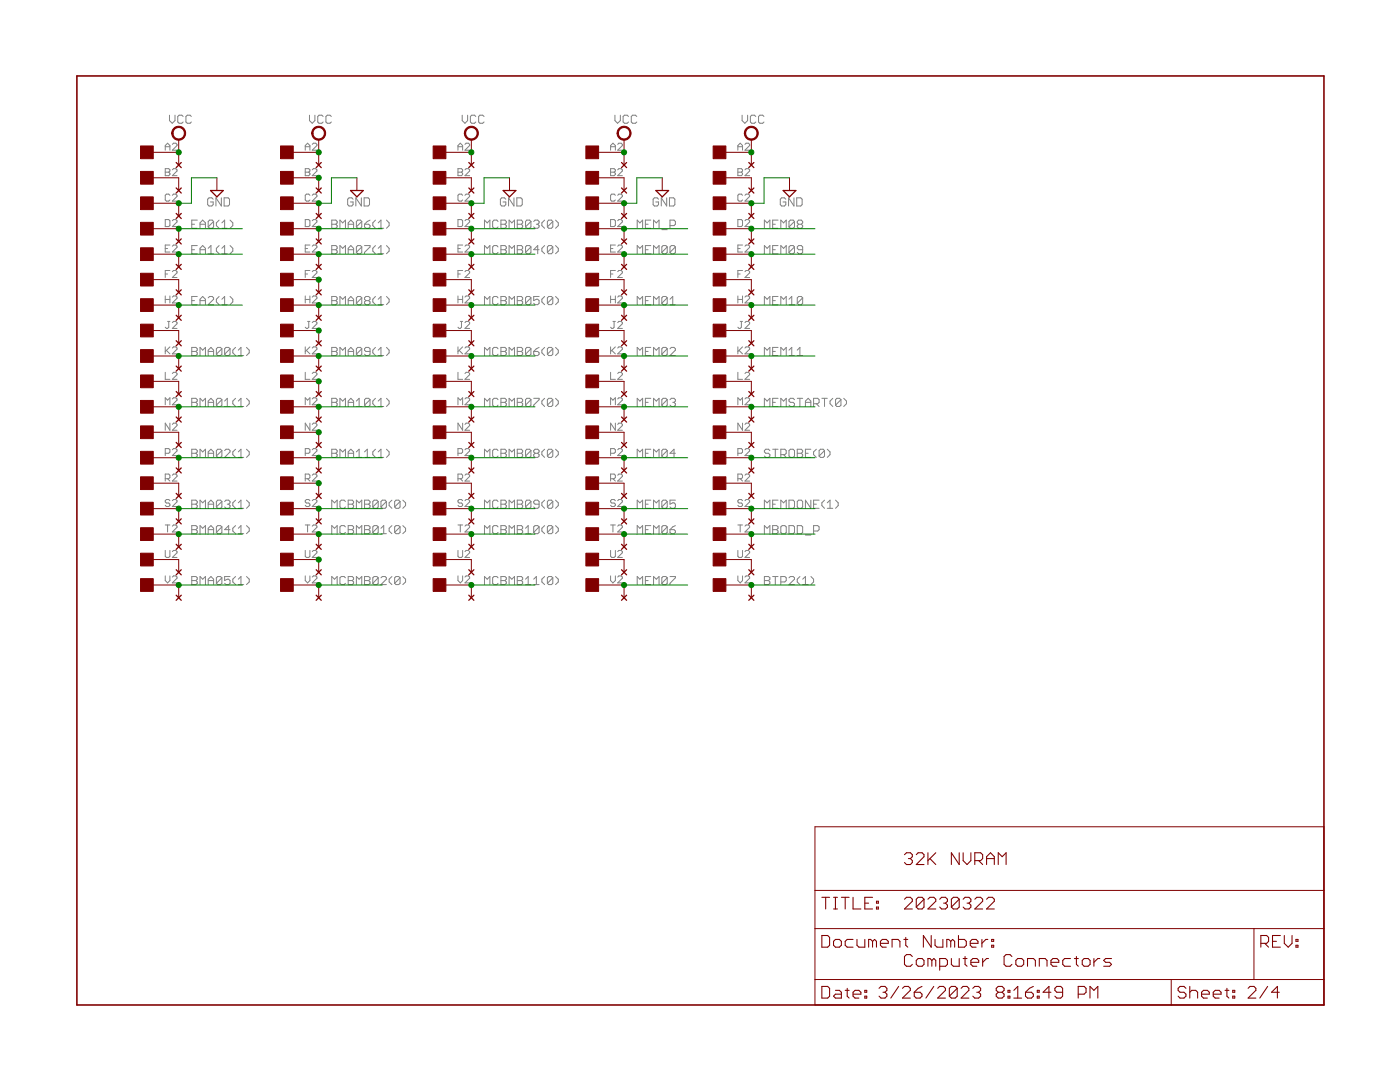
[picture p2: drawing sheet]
<svg xmlns="http://www.w3.org/2000/svg" width="279mm" height="216mm" viewBox="0 0 279 216" stroke-linecap="round" stroke-linejoin="round" font-family="sans-serif">
<g fill="none" stroke="#808080" stroke-width=".2">
<path d="M33 30v-1l.4-.4 .5 .4v1M33 33.7h.7l.2 .2v.2l-.2 .3 .2 .2v.2l-.2 .3h-.7zM33 34.4h.7M33 29.3h.9M33.8 23v1.1l.6 .5 .5-.5v-1.1M33.9 39l-.2-.3h-.5l-.2 .3v.9l.2 .2h.5l.2-.2M34.4 28.8l.2-.2h.5l.2 .2v.2l-.9 1h.9M34.4 33.9l.2-.2h.5l.2 .2v.2l-.9 1h.9M34.4 39l.2-.3h.5l.2 .3v.2l-.9 .9h.9M36.6 23.2l-.3-.2h-.5l-.3 .2v1.1l.3 .3h.5l.3-.3M38.2 23.2l-.3-.2h-.5l-.3 .2v1.1l.3 .3h.5l.3-.3M42.5 39.8l-.2-.3h-.6l-.3 .3v1l.3 .3h.6l.2-.3v-.5h-.5"/>
<path d="M44.2 39.5v1.6l-1.1-1.6v1.6M44.7 39.5h.8l.3 .3v1l-.3 .3h-.8zM60.9 33.7h.7l.2 .2v.2l-.2 .3 .2 .2v.2l-.2 .3h-.7zM60.9 34.4h.7M60.9 29.3h.9M60.9 30v-1l.5-.4 .4 .4v1M61.8 23v1.1l.5 .5 .5-.5v-1.1M61.8 39l-.2-.3h-.4l-.3 .3v.9l.3 .2h.4l.2-.2M62.3 39l.2-.3h.5l.2 .3v.2l-.9 .9h.9M62.3 33.9l.2-.2h.5l.2 .2v.2l-.9 1h.9M62.3 28.8l.2-.2h.5l.2 .2v.2l-.9 1h.9M64.5 23.2l-.3-.2h-.5l-.3 .2v1.1l.3 .3h.5l.3-.3"/>
<path d="M66.1 23.2l-.3-.2h-.5l-.3 .2v1.1l.3 .3h.5l.3-.3M70.5 39.8l-.3-.3h-.5l-.3 .3v1l.3 .3h.5l.3-.3v-.5h-.6M72.1 39.5v1.6l-1.1-1.6v1.6M72.7 39.5h.8l.2 .3v1l-.2 .3h-.8zM91.4 33.7h.7l.2 .2v.2l-.2 .3 .2 .2v.2l-.2 .3h-.7zM91.4 34.4h.7M91.4 29.3h.9M91.4 30v-1l.5-.4 .4 .4v1M92.2 23v1.1l.6 .5 .5-.5v-1.1M92.3 39l-.2-.3h-.5l-.2 .3v.9l.2 .2h.5l.2-.2M92.8 39l.2-.3h.5l.2 .3v.2l-.9 .9h.9M92.8 33.9l.2-.2h.5l.2 .2v.2l-.9 1h.9"/>
<path d="M92.8 28.8l.2-.2h.5l.2 .2v.2l-.9 1h.9M95 23.2l-.3-.2h-.6l-.2 .2v1.1l.2 .3h.6l.3-.3M96.6 23.2l-.3-.2h-.5l-.3 .2v1.1l.3 .3h.5l.3-.3M100.9 39.8l-.2-.3h-.6l-.2 .3v1l.2 .3h.6l.2-.3v-.5h-.5M102.6 39.5v1.6l-1.1-1.6v1.6M103.1 39.5h.8l.3 .3v1l-.3 .3h-.8zM121.9 33.7h.7l.2 .2v.2l-.2 .3 .2 .2v.2l-.2 .3h-.7zM121.9 34.4h.7M121.9 29.3h.9M121.9 30v-1l.4-.4 .5 .4v1M122.7 23v1.1l.6 .5 .5-.5v-1.1M122.8 39l-.2-.3h-.5l-.2 .3v.9l.2 .2h.5l.2-.2"/>
<path d="M123.3 39l.2-.3h.5l.2 .3v.2l-.9 .9h.9M123.3 33.9l.2-.2h.5l.2 .2v.2l-.9 1h.9M123.3 28.8l.2-.2h.5l.2 .2v.2l-.9 1h.9M125.4 23.2l-.2-.2h-.6l-.2 .2v1.1l.2 .3h.6l.2-.3M127.1 23.2l-.3-.2h-.5l-.3 .2v1.1l.3 .3h.5l.3-.3M131.4 39.8l-.3-.3h-.5l-.3 .3v1l.3 .3h.5l.3-.3v-.5h-.5M133.1 39.5v1.6l-1.1-1.6v1.6M133.6 39.5h.8l.3 .3v1l-.3 .3h-.8zM147.3 33.7h.7l.2 .2v.2l-.2 .3 .2 .2v.2l-.2 .3h-.7zM147.3 34.4h.7M147.3 29.3h.9M147.3 30v-1l.4-.4 .5 .4v1"/>
<path d="M148.1 23v1.1l.6 .5 .5-.5v-1.1M148.2 39l-.2-.3h-.5l-.2 .3v.9l.2 .2h.5l.2-.2M148.7 39l.2-.3h.5l.2 .3v.2l-.9 .9h.9M148.7 33.9l.2-.2h.5l.2 .2v.2l-.9 1h.9M148.7 28.8l.2-.2h.5l.2 .2v.2l-.9 1h.9M150.8 23.2l-.2-.2h-.6l-.2 .2v1.1l.2 .3h.6l.2-.3M152.5 23.2l-.3-.2h-.5l-.3 .2v1.1l.3 .3h.5l.3-.3M156.8 39.8l-.3-.3h-.5l-.3 .3v1l.3 .3h.5l.3-.3v-.5h-.5M158.5 39.5v1.6l-1.1-1.6v1.6M159 39.5h.8l.3 .3v1l-.3 .3h-.8zM33 43.8h.7l.2 .2v1l-.2 .2h-.7zM33 59.1v1.4"/>
<path d="M33 59.8h.9M33 54.7h.4M33 49.6h.4M33.9 48.9h-.9v1.4h.9M33.9 54h-.9v1.4M33.9 59.1v1.4M34.4 44l.2-.2h.5l.2 .2v.3l-.9 .9h.9M34.4 49.1l.2-.2h.5l.2 .2v.3l-.9 .9h.9M34.4 54.2l.2-.2h.5l.2 .2v.2l-.9 1h.9M34.4 59.3l.2-.2h.5l.2 .2v.2l-.9 1h.9M38.3 44.7h.5M38.3 60h.5"/>
<path d="M38.3 49.8h.5M39.4 43.9h-1.1v1.7h1.1M39.4 49h-1.1v1.6h1.1M39.4 59.2h-1.1v1.6h1.1M39.9 44.7h1.1M39.9 45.6v-1.1l.5-.6 .6 .6v1.1M39.9 50.6v-1l.5-.6 .6 .6v1M39.9 60h1.1M39.9 49.8h1.1M41.6 59.4l.2-.2h.6l.2 .2v.3l-1 1.1h1M41.6 50.6h1M41.6 49.6l.5-.6v1.6"/>
<path d="M42.6 44.2l-.2-.3h-.6l-.2 .3v1.1M42.6 44.2v1.1l-.2 .3h-.6l-.2-.3M42.6 44.2l-1 1.1M43.7 43.9l-.5 .6v.5l.5 .6M43.7 49l-.5 .6v.5l.5 .5M43.7 59.2l-.5 .5v.5l.5 .6M44.3 45.6h1.1M44.3 44.5l.5-.6v1.7M44.3 49.6l.5-.6v1.6M44.3 59.7l.5-.5v1.6M44.3 50.6h1.1M45.9 43.9l.6 .6v.5l-.6 .6"/>
<path d="M45.9 49l.6 .6v.5l-.6 .5M45.9 59.2l.6 .5v.5l-.6 .6M60.9 59.8h.9M60.9 54.7h.5M60.9 49.6h.5M60.9 43.8h.7l.2 .2v1l-.2 .2h-.7zM60.9 59.1v1.4M61.8 54h-.9v1.4M61.8 48.9h-.9v1.4h.9M61.8 59.1v1.4M62.3 59.3l.2-.2h.5l.2 .2v.2l-.9 1h.9M62.3 54.2l.2-.2h.5l.2 .2v.2l-.9 1h.9"/>
<path d="M62.3 49.1l.2-.2h.5l.2 .2v.3l-.9 .9h.9M62.3 44l.2-.2h.5l.2 .2v.3l-.9 .9h.9M66.2 43.9h.8l.3 .3v.3l-.3 .2 .3 .3v.3l-.3 .3h-.8zM66.2 44.7h.8M66.2 59.2h.8l.3 .2v.3l-.3 .3 .3 .2v.3l-.3 .3h-.8zM66.2 60h.8M66.2 49h.8l.3 .3v.3l-.3 .2 .3 .3v.3l-.3 .2h-.8zM66.2 49.8h.8M67.8 45.6v-1.7l.6 .6 .5-.6v1.7M67.8 50.6v-1.6l.6 .6 .5-.6v1.6M69.5 50.6v-1l.5-.6 .6 .6v1M69.5 44.7h1.1"/>
<path d="M69.5 60h1.1M69.5 45.6v-1.1l.5-.6 .6 .6v1.1M69.5 49.8h1.1M72.2 44.2l-.3-.3h-.5l-.3 .3v1.1M72.2 44.2v1.1l-.3 .3h-.5l-.3-.3M72.2 59.4l-.3-.2h-.5l-.3 .2v1.1M72.2 59.4v1.1l-.3 .3h-.5l-.3-.3M72.2 49.3l-.3-.3h-.5l-.3 .3v1.1M72.2 49.3v1.1l-.3 .2h-.5l-.3-.2M72.2 44.2l-1.1 1.1M72.2 59.4l-1.1 1.1M72.2 49.3l-1.1 1.1"/>
<path d="M72.7 44.7h.9l.3 .3v.3l-.3 .3h-.6l-.3-.3zM72.7 49h1.2v.3l-1.2 1.1v.2M73 60l-.3-.3v-.3l.3-.2h.6l.3 .2v.3l-.3 .3M73 60l-.3 .2v.3l.3 .3h.6l.3-.3v-.3l-.3-.2M73 60h.6M73.9 43.9l-.6 .3-.6 .5M74.9 49l-.5 .6v.5l.5 .5M74.9 43.9l-.5 .6v.5l.5 .6M74.9 59.2l-.5 .5v.5l.5 .6M75.5 45.6h1.1M75.5 44.5l.5-.6v1.7M75.5 49.6l.5-.6v1.6"/>
<path d="M75.5 59.7l.5-.5v1.6M75.5 50.6h1.1M77.1 43.9l.6 .6v.5l-.6 .6M77.1 49l.6 .6v.5l-.6 .5M77.1 59.2l.6 .5v.5l-.6 .6M91.4 59.8h.9M91.4 54.7h.5M91.4 49.6h.5M91.4 43.8h.7l.2 .2v1l-.2 .2h-.7zM91.4 59.1v1.4M92.3 54h-.9v1.4M92.3 48.9h-.9v1.4h.9"/>
<path d="M92.3 59.1v1.4M92.8 59.3l.2-.2h.5l.2 .2v.2l-.9 1h.9M92.8 54.2l.2-.2h.5l.2 .2v.2l-.9 1h.9M92.8 49.1l.2-.2h.5l.2 .2v.3l-.9 .9h.9M92.8 44l.2-.2h.5l.2 .2v.3l-.9 .9h.9M96.7 45.6v-1.7l.5 .6 .6-.6v1.7M96.7 50.6v-1.6l.5 .6 .6-.6v1.6M99.4 44.2l-.3-.3h-.5l-.3 .3v1.1l.3 .3h.5l.3-.3M99.4 59.4l-.3-.2h-.5l-.3 .2v1.1l.3 .3h.5l.3-.3M99.4 49.3l-.3-.3h-.5l-.3 .3v1.1l.3 .2h.5l.3-.2M100 59.2h.8l.2 .2v.3l-.2 .3 .2 .2v.3l-.2 .3h-.8zM100 43.9h.8l.2 .3v.3l-.2 .2 .2 .3v.3l-.2 .3h-.8z"/>
<path d="M100 44.7h.8M100 60h.8M100 49h.8l.2 .3v.3l-.2 .2 .2 .3v.3l-.2 .2h-.8zM100 49.8h.8M101.6 45.6v-1.7l.6 .6 .5-.6v1.7M101.6 50.6v-1.6l.6 .6 .5-.6v1.6M103.2 43.9h.9l.2 .3v.3l-.2 .2 .2 .3v.3l-.2 .3h-.9zM103.2 44.7h.9M103.2 59.2h.9l.2 .2v.3l-.2 .3 .2 .2v.3l-.2 .3h-.9zM103.2 60h.9M103.2 49h.9l.2 .3v.3l-.2 .2 .2 .3v.3l-.2 .2h-.9zM103.2 49.8h.9"/>
<path d="M106 44.2l-.3-.3h-.6l-.2 .3v1.1M106 44.2v1.1l-.3 .3h-.6l-.2-.3M106 59.4l-.3-.2h-.6l-.2 .2v1.1M106 59.4v1.1l-.3 .3h-.6l-.2-.3M106 49.3l-.3-.3h-.6l-.2 .3v1.1M106 49.3v1.1l-.3 .2h-.6l-.2-.2M106 44.2l-1.1 1.1M106 59.4l-1.1 1.1M106 49.3l-1.1 1.1M106.5 44.2l.3-.3h.5l.3 .3v.3l-.3 .2M107 44.7h.3M107.3 44.7l.3 .3v.3l-.3 .3h-.5l-.3-.3"/>
<path d="M107.6 59.2h-1.1v.8l.5-.3h.3l.3 .3v.5l-.3 .3h-.5l-.3-.3M107.6 49.8h-1.1l.8-.8v1.6M108.7 43.9l-.6 .6v.5l.6 .6M108.7 49l-.6 .6v.5l.6 .5M108.7 59.2l-.6 .5v.5l.6 .6M110.3 44.2l-.3-.3h-.5l-.3 .3v1.1M110.3 44.2v1.1l-.3 .3h-.5l-.3-.3M110.3 59.4l-.3-.2h-.5l-.3 .2v1.1M110.3 59.4v1.1l-.3 .3h-.5l-.3-.3M110.3 49.3l-.3-.3h-.5l-.3 .3v1.1M110.3 49.3v1.1l-.3 .2h-.5l-.3-.2M110.3 44.2l-1.1 1.1"/>
<path d="M110.3 59.4l-1.1 1.1M110.3 49.3l-1.1 1.1M110.9 43.9l.5 .6v.5l-.5 .6M110.9 49l.5 .6v.5l-.5 .5M110.9 59.2l.5 .5v.5l-.5 .6M121.9 59.8h.9M121.9 54.7h.4M121.9 49.6h.4M121.9 43.8h.7l.2 .2v1l-.2 .2h-.7zM121.9 59.1v1.4M122.8 54h-.9v1.4M122.8 48.9h-.9v1.4h.9"/>
<path d="M122.8 59.1v1.4M123.3 59.3l.2-.2h.5l.2 .2v.2l-.9 1h.9M123.3 54.2l.2-.2h.5l.2 .2v.2l-.9 1h.9M123.3 49.1l.2-.2h.5l.2 .2v.3l-.9 .9h.9M123.3 44l.2-.2h.5l.2 .2v.3l-.9 .9h.9M127.2 45.6v-1.7l.5 .6 .5-.6v1.7M127.2 50.6v-1.6l.5 .6 .5-.6v1.6M128.8 44.7h.5M128.8 60h.5M128.8 49.8h.5M129.9 43.9h-1.1v1.7h1.1M129.9 59.2h-1.1v1.6h1.1"/>
<path d="M129.9 49h-1.1v1.6h1.1M130.4 45.6v-1.7l.6 .6 .5-.6v1.7M130.4 50.6v-1.6l.6 .6 .5-.6v1.6M132.1 45.8h1.1M133.2 59.4l-.3-.2h-.6l-.2 .2v1.1M133.2 59.4v1.1l-.3 .3h-.6l-.2-.3M133.2 49.3l-.3-.3h-.6l-.2 .3v1.1M133.2 49.3v1.1l-.3 .2h-.6l-.2-.2M133.2 49.3l-1.1 1.1M133.2 59.4l-1.1 1.1M133.7 45h.8l.3-.3v-.5l-.3-.3h-.8v1.7M133.7 59.7l.6-.5v1.6"/>
<path d="M134.8 49.3l-.3-.3h-.5l-.3 .3v1.1M134.8 49.3v1.1l-.3 .2h-.5l-.3-.2M134.8 49.3l-1.1 1.1M147.3 59.8h.9M147.3 54.7h.4M147.3 49.6h.4M147.3 43.8h.7l.2 .2v1l-.2 .2h-.7zM147.3 59.1v1.4M148.2 54h-.9v1.4M148.2 48.9h-.9v1.4h.9M148.2 59.1v1.4M148.7 59.3l.2-.2h.5l.2 .2v.2l-.9 1h.9"/>
<path d="M148.7 54.2l.2-.2h.5l.2 .2v.2l-.9 1h.9M148.7 49.1l.2-.2h.5l.2 .2v.3l-.9 .9h.9M148.7 44l.2-.2h.5l.2 .2v.3l-.9 .9h.9M152.5 45.6v-1.7l.6 .6 .5-.6v1.7M152.5 50.6v-1.6l.6 .6 .5-.6v1.6M154.2 44.7h.5M154.2 60h.5M154.2 49.8h.5M155.3 43.9h-1.1v1.7h1.1M155.3 59.2h-1.1v1.6h1.1M155.3 49h-1.1v1.6h1.1M155.8 45.6v-1.7l.6 .6 .5-.6v1.7"/>
<path d="M155.8 50.6v-1.6l.6 .6 .5-.6v1.6M157.5 59.7l.5-.5v1.6M158.6 44.2l-.3-.3h-.6l-.2 .3v1.1M158.6 44.2v1.1l-.3 .3h-.6l-.2-.3M158.6 49.3l-.3-.3h-.6l-.2 .3v1.1M158.6 49.3v1.1l-.3 .2h-.6l-.2-.2M158.6 44.2l-1.1 1.1M158.6 49.3l-1.1 1.1M159.4 44.7l-.3-.2v-.3l.3-.3h.5l.3 .3v.3l-.3 .2M159.4 44.7l-.3 .3v.3l.3 .3h.5l.3-.3v-.3l-.3-.3M159.4 44.7h.5M160.2 59.4l-.3-.2h-.5l-.3 .2v1.1"/>
<path d="M160.2 59.4v1.1l-.3 .3h-.5l-.3-.3M160.2 49.8h-.8l-.3-.2v-.3l.3-.3h.5l.3 .3v1.1l-.3 .2h-.5l-.3-.2M160.2 59.4l-1.1 1.1M33 69.2v1.4M33 74.3v1.4h.9M33.2 69.9l.7 .7M33.4 64.1h.5M33.7 64.1v1.2l-.3 .2h-.2l-.2-.2M33.9 69.2l-.9 .9M34.4 74.5l.2-.2h.5l.2 .2v.3l-.9 .9h.9M34.4 64.4l.2-.3h.5l.2 .3v.2l-.9 .9h.9M34.4 69.4l.2-.2h.5l.2 .2v.3l-.9 .9h.9"/>
<path d="M34.4 79.6l.2-.2h.5l.2 .2v.2l-.9 1h.9M38.3 69.3h.8l.3 .3v.3l-.3 .2 .3 .3v.3l-.3 .3h-.8zM38.3 79.5h.8l.3 .3v.2l-.3 .3 .3 .3v.2l-.3 .3h-.8zM38.3 70.1h.8M39.9 60.8v-1.1l.5-.5 .6 .5v1.1M39.9 71v-1.7l.5 .6 .6-.6v1.7M41.6 71v-1.1l.5-.6 .5 .6v1.1M41.6 70.1h1M44.3 69.6l-.3-.3h-.5l-.3 .3v1.1M44.3 79.8l-.3-.3h-.5l-.3 .3v1M44.3 60.8h1.1M44.3 69.6v1.1l-.3 .3h-.5l-.3-.3"/>
<path d="M44.3 79.8v1l-.3 .3h-.5l-.3-.3M44.3 79.8l-1.1 1M44.3 69.6l-1.1 1.1M45.9 69.6l-.3-.3h-.5l-.3 .3v1.1M45.9 69.6v1.1l-.3 .3h-.5l-.3-.3M45.9 69.6l-1.1 1.1M47 79.5l-.5 .5v.6l.5 .5M47 69.3l-.5 .6v.5l.5 .6M47.6 69.9l.5-.6v1.7M47.6 71h1M49.2 79.5l.5 .5v.6l-.5 .5M49.2 69.3l.5 .6v.5l-.5 .6"/>
<path d="M60.9 74.3v1.4h.9M60.9 69.2v1.4M61.2 69.9l.6 .7M61.4 64.1h.4M61.6 64.1v1.2l-.2 .2h-.2l-.3-.2M61.8 69.2l-.9 .9M62.3 74.5l.2-.2h.5l.2 .2v.3l-.9 .9h.9M62.3 79.6l.2-.2h.5l.2 .2v.2l-.9 1h.9M62.3 69.4l.2-.2h.5l.2 .2v.3l-.9 .9h.9M62.3 64.4l.2-.3h.5l.2 .3v.2l-.9 .9h.9M66.2 69.3h.8l.3 .3v.3l-.3 .2 .3 .3v.3l-.3 .3h-.8zM66.2 79.5h.8l.3 .3v.2l-.3 .3 .3 .3v.2l-.3 .3h-.8z"/>
<path d="M66.2 70.1h.8M67.8 71v-1.7l.6 .6 .5-.6v1.7M67.8 60.8v-1.6l.6 .5 .5-.5v1.6M69.5 71v-1.1l.5-.6 .6 .6v1.1M69.5 60.8v-1.1l.5-.5 .6 .5v1.1M69.5 70.1h1.1M72.2 69.6l-.3-.3h-.5l-.3 .3v1.1M72.2 69.6v1.1l-.3 .3h-.5l-.3-.3M72.2 69.6l-1.1 1.1M73.9 70.1h-.9l-.3-.2v-.3l.3-.3h.6l.3 .3v1.1l-.3 .3h-.6l-.3-.3M73.9 79.8l-.3-.3h-.6l-.3 .3v1M73.9 79.8v1l-.3 .3h-.6l-.3-.3"/>
<path d="M73.9 79.8l-1.2 1M74.9 69.3l-.5 .6v.5l.5 .6M74.9 79.5l-.5 .5v.6l.5 .5M75.5 60.8h1.1M75.5 69.9l.5-.6v1.7M75.5 71h1.1M77.1 69.3l.6 .6v.5l-.6 .6M77.1 79.5l.6 .5v.6l-.6 .5M91.4 74.3v1.4h.9M91.4 69.2v1.4M91.6 69.9l.7 .7M91.9 64.1h.4"/>
<path d="M92.1 64.1v1.2l-.2 .2h-.3l-.2-.2M92.3 69.2l-.9 .9M92.8 74.5l.2-.2h.5l.2 .2v.3l-.9 .9h.9M92.8 79.6l.2-.2h.5l.2 .2v.2l-.9 1h.9M92.8 69.4l.2-.2h.5l.2 .2v.3l-.9 .9h.9M92.8 64.4l.2-.3h.5l.2 .3v.2l-.9 .9h.9M96.7 60.8v-1.6l.5 .5 .6-.5v1.6M96.7 71v-1.7l.5 .6 .6-.6v1.7M99.4 79.8l-.3-.3h-.5l-.3 .3v1l.3 .3h.5l.3-.3M99.4 69.6l-.3-.3h-.5l-.3 .3v1.1l.3 .3h.5l.3-.3M100 69.3h.8l.2 .3v.3l-.2 .2 .2 .3v.3l-.2 .3h-.8zM100 79.5h.8l.2 .3v.2l-.2 .3 .2 .3v.2l-.2 .3h-.8z"/>
<path d="M100 70.1h.8M101.6 60.8v-1.6l.6 .5 .5-.5v1.6M101.6 71v-1.7l.6 .6 .5-.6v1.7M103.2 79.5h.9l.2 .3v.2l-.2 .3 .2 .3v.2l-.2 .3h-.9zM103.2 69.3h.9l.2 .3v.3l-.2 .2 .2 .3v.3l-.2 .3h-.9zM103.2 70.1h.9M106 79.8l-.3-.3h-.6l-.2 .3v1M106 79.8v1l-.3 .3h-.6l-.2-.3M106 69.6l-.3-.3h-.6l-.2 .3v1.1M106 69.6v1.1l-.3 .3h-.6l-.2-.3M106 79.8l-1.1 1M106 69.6l-1.1 1.1"/>
<path d="M106.5 79.5h1.1v.3l-1.1 1v.3M106.5 70.1h.8l.3 .3v.3l-.3 .3h-.5l-.3-.3zM107.6 69.3l-.6 .3-.5 .5M108.7 79.5l-.6 .5v.6l.6 .5M108.7 69.3l-.6 .6v.5l.6 .6M110.3 79.8l-.3-.3h-.5l-.3 .3v1M110.3 79.8v1l-.3 .3h-.5l-.3-.3M110.3 69.6l-.3-.3h-.5l-.3 .3v1.1M110.3 69.6v1.1l-.3 .3h-.5l-.3-.3M110.3 79.8l-1.1 1M110.3 69.6l-1.1 1.1M110.9 69.3l.5 .6v.5l-.5 .6"/>
<path d="M110.9 79.5l.5 .5v.6l-.5 .5M121.9 74.3v1.4h.9M121.9 69.2v1.4M122.1 69.9l.7 .7M122.3 64.1h.5M122.6 64.1v1.2l-.3 .2h-.2l-.2-.2M122.8 69.2l-.9 .9M123.3 74.5l.2-.2h.5l.2 .2v.3l-.9 .9h.9M123.3 79.6l.2-.2h.5l.2 .2v.2l-.9 1h.9M123.3 69.4l.2-.2h.5l.2 .2v.3l-.9 .9h.9M123.3 64.4l.2-.3h.5l.2 .3v.2l-.9 .9h.9M127.2 71v-1.7l.5 .6 .5-.6v1.7"/>
<path d="M127.2 60.8v-1.6l.5 .5 .5-.5v1.6M128.8 70.1h.5M129.9 79.5h-1.1v1.6h1.1M129.9 69.3h-1.1v1.7h1.1M130.4 60.8v-1.6l.6 .5 .5-.5v1.6M130.4 71v-1.7l.6 .6 .5-.6v1.7M133.2 79.8l-.3-.3h-.6l-.2 .3v1M133.2 79.8v1l-.3 .3h-.6l-.2-.3M133.2 69.6l-.3-.3h-.6l-.2 .3v1.1M133.2 69.6v1.1l-.3 .3h-.6l-.2-.3M133.2 69.6l-1.1 1.1M133.2 79.8l-1.1 1"/>
<path d="M133.7 69.6l.3-.3h.5l.3 .3v.3l-1.1 1.1h1.1M133.7 60.8h1.1M133.7 79.8l.3-.3h.5l.3 .3v.2l-.3 .3M147.3 74.3v1.4h.9M147.3 69.2v1.4M147.5 69.9l.7 .7M147.7 64.1h.5M148 64.1v1.2l-.3 .2h-.2l-.2-.2M148.2 69.2l-.9 .9M148.7 74.5l.2-.2h.5l.2 .2v.3l-.9 .9h.9M148.7 79.6l.2-.2h.5l.2 .2v.2l-.9 1h.9M148.7 69.4l.2-.2h.5l.2 .2v.3l-.9 .9h.9"/>
<path d="M148.7 64.4l.2-.3h.5l.2 .3v.2l-.9 .9h.9M152.5 60.8v-1.6l.6 .5 .5-.5v1.6M152.5 71v-1.7l.6 .6 .5-.6v1.7M154.2 70.1h.5M155.3 79.5h-1.1v1.6h1.1M155.3 69.3h-1.1v1.7h1.1M155.8 60.8v-1.6l.6 .5 .5-.5v1.6M155.8 71v-1.7l.6 .6 .5-.6v1.7M157.5 60.8h1.1M157.5 71h1.1M157.5 69.9l.5-.6v1.7M158.6 79.8l-.3-.3h-.6l-.2 .3v.2l.2 .3h.6l.3 .3v.2l-.3 .3h-.6l-.2-.3"/>
<path d="M159.1 79.5h1.1M159.1 71h1.1M159.1 69.9l.5-.6v1.7M159.6 79.5v1.6M164 79.5h1.1M164.5 79.5v1.6M166.2 79.5l-.5 .5v.6l.5 .5M167.8 79.8l-.2-.3h-.6l-.2 .3v1M167.8 79.8v1l-.2 .3h-.6l-.2-.3M167.8 79.8l-1 1M168.4 79.5l.5 .5v.6l-.5 .5M33 80.8v-1.4l.4 .4 .5-.4v1.4"/>
<path d="M33 90.4h.7l.2-.2v-.5l-.2-.2h-.7v1.4M33 95.5h.7l.2-.2v-.5l-.2-.2h-.7v1.4M33.4 95.5l.5 .5M33.9 84.4v1.5l-.9-1.5v1.5M33.9 99.9l-.2-.2h-.5l-.2 .2v.2l.2 .3h.5l.2 .2v.2l-.2 .3h-.5l-.2-.3M34.4 84.7l.2-.3h.5l.2 .3v.2l-.9 1h.9M34.4 89.7l.2-.2h.5l.2 .2v.3l-.9 .9h.9M34.4 94.8l.2-.2h.5l.2 .2v.3l-.9 .9h.9M34.4 99.9l.2-.2h.5l.2 .2v.2l-.9 1h.9M38.3 90.4h.8M38.3 89.6h.8l.3 .3v.3l-.3 .2 .3 .3v.3l-.3 .3h-.8zM38.3 99.8h.8l.3 .3v.2l-.3 .3 .3 .3v.3l-.3 .2h-.8z"/>
<path d="M38.3 80.3h.8M39.9 81.1v-1.6l.5 .5 .6-.5v1.6M39.9 91.3v-1.7l.5 .6 .6-.6v1.7M41.6 90.4h1M41.6 81.1v-1.1l.5-.5 .5 .5v1.1M41.6 91.3v-1.1l.5-.6 .5 .6v1.1M41.6 80.3h1M44.3 89.9l-.3-.3h-.5l-.3 .3v1.1M44.3 89.9v1.1l-.3 .3h-.5l-.3-.3M44.3 89.9l-1.1 1.1M44.8 89.9l.3-.3h.5l.3 .3v.3l-1.1 1.1h1.1M44.8 81.1h1.1"/>
<path d="M44.8 80l.6-.5v1.6M47 89.6l-.5 .6v.5l.5 .6M47 99.8l-.5 .5v.6l.5 .5M47.6 91.3h1M47.6 90.2l.5-.6v1.7M47.6 80l.5-.5v1.6M47.6 81.1h1M49.2 89.6l.5 .6v.5l-.5 .6M49.2 99.8l.5 .5v.6l-.5 .5M60.9 90.4h.7l.2-.2v-.5l-.2-.2h-.7v1.4M60.9 95.5h.7l.2-.2v-.5l-.2-.2h-.7v1.4M60.9 80.8v-1.4l.5 .4 .4-.4v1.4"/>
<path d="M61.4 95.5l.4 .5M61.8 99.9l-.2-.2h-.4l-.3 .2v.2l.3 .3h.4l.2 .2v.2l-.2 .3h-.4l-.3-.3M61.8 84.4v1.5l-.9-1.5v1.5M62.3 84.7l.2-.3h.5l.2 .3v.2l-.9 1h.9M62.3 89.7l.2-.2h.5l.2 .2v.3l-.9 .9h.9M62.3 94.8l.2-.2h.5l.2 .2v.3l-.9 .9h.9M62.3 99.9l.2-.2h.5l.2 .2v.2l-.9 1h.9M66.2 90.4h.8M66.2 89.6h.8l.3 .3v.3l-.3 .2 .3 .3v.3l-.3 .3h-.8zM66.2 80.3h.8M67.8 81.1v-1.6l.6 .5 .5-.5v1.6M67.8 91.3v-1.7l.6 .6 .5-.6v1.7"/>
<path d="M69.5 90.4h1.1M69.5 99.8h.8l.3 .3v.2l-.3 .3 .3 .3v.3l-.3 .2h-.8zM69.5 81.1v-1.1l.5-.5 .6 .5v1.1M69.5 91.3v-1.1l.5-.6 .6 .6v1.1M69.5 80.3h1.1M71.1 91.3h1.1M71.1 81.1h1.1M71.1 90.2l.6-.6v1.7M71.1 80l.6-.5v1.6M72.7 91.3h1.2M72.7 99.8h.9l.3 .3v.2l-.3 .3 .3 .3v.3l-.3 .2h-.9zM72.7 90.2l.6-.6v1.7"/>
<path d="M74.9 89.6l-.5 .6v.5l.5 .6M75.5 91.3h1.1M75.5 80l.5-.5v1.6M75.5 90.2l.5-.6v1.7M75.5 81.1h1.1M77.1 89.6l.6 .6v.5l-.6 .6M78.2 99.8l-.5 .5v.6l.5 .5M80.4 99.8l.5 .5v.6l-.5 .5M91.4 90.4h.7l.2-.2v-.5l-.2-.2h-.7v1.4M91.4 95.5h.7l.2-.2v-.5l-.2-.2h-.7v1.4M91.4 80.8v-1.4l.5 .4 .4-.4v1.4M91.9 95.5l.4 .5"/>
<path d="M92.3 99.9l-.2-.2h-.5l-.2 .2v.2l.2 .3h.5l.2 .2v.2l-.2 .3h-.5l-.2-.3M92.3 84.4v1.5l-.9-1.5v1.5M92.8 84.7l.2-.3h.5l.2 .3v.2l-.9 1h.9M92.8 89.7l.2-.2h.5l.2 .2v.3l-.9 .9h.9M92.8 94.8l.2-.2h.5l.2 .2v.3l-.9 .9h.9M92.8 99.9l.2-.2h.5l.2 .2v.2l-.9 1h.9M96.7 81.1v-1.6l.5 .5 .6-.5v1.6M96.7 91.3v-1.7l.5 .6 .6-.6v1.7M99.4 89.9l-.3-.3h-.5l-.3 .3v1.1l.3 .3h.5l.3-.3M100 90.4h.8M100 89.6h.8l.2 .3v.3l-.2 .2 .2 .3v.3l-.2 .3h-.8zM100 80.3h.8"/>
<path d="M100 99.8h.8l.2 .3v.2l-.2 .3 .2 .3v.3l-.2 .2h-.8zM101.6 81.1v-1.6l.6 .5 .5-.5v1.6M101.6 91.3v-1.7l.6 .6 .5-.6v1.7M103.2 90.4h.9M103.2 89.6h.9l.2 .3v.3l-.2 .2 .2 .3v.3l-.2 .3h-.9zM103.2 80.3h.9M103.2 99.8h.9l.2 .3v.2l-.2 .3 .2 .3v.3l-.2 .2h-.9zM106 89.9l-.3-.3h-.6l-.2 .3v1.1M106 89.9v1.1l-.3 .3h-.6l-.2-.3M106 89.9l-1.1 1.1M106.8 90.4h.5M106.8 90.4l-.3-.2v-.3l.3-.3h.5l.3 .3v.3l-.3 .2"/>
<path d="M106.8 90.4l-.3 .3v.3l.3 .3h.5l.3-.3v-.3l-.3-.3M108.7 89.6l-.6 .6v.5l.6 .6M108.7 99.8l-.6 .5v.6l.6 .5M110.3 89.9l-.3-.3h-.5l-.3 .3v1.1M110.3 89.9v1.1l-.3 .3h-.5l-.3-.3M110.3 89.9l-1.1 1.1M110.9 89.6l.5 .6v.5l-.5 .6M110.9 99.8l.5 .5v.6l-.5 .5M121.9 90.4h.7l.2-.2v-.5l-.2-.2h-.7v1.4M121.9 95.5h.7l.2-.2v-.5l-.2-.2h-.7v1.4M121.9 80.8v-1.4l.4 .4 .5-.4v1.4M122.3 95.5l.5 .5"/>
<path d="M122.8 99.9l-.2-.2h-.5l-.2 .2v.2l.2 .3h.5l.2 .2v.2l-.2 .3h-.5l-.2-.3M122.8 84.4v1.5l-.9-1.5v1.5M123.3 84.7l.2-.3h.5l.2 .3v.2l-.9 1h.9M123.3 89.7l.2-.2h.5l.2 .2v.3l-.9 .9h.9M123.3 94.8l.2-.2h.5l.2 .2v.3l-.9 .9h.9M123.3 99.9l.2-.2h.5l.2 .2v.2l-.9 1h.9M127.2 81.1v-1.6l.5 .5 .5-.5v1.6M127.2 91.3v-1.7l.5 .6 .5-.6v1.7M128.8 90.4h.5M128.8 80.3h.5M129.9 89.6h-1.1v1.7h1.1M129.9 99.8h-1.1v1.6h1.1"/>
<path d="M130.4 81.1v-1.6l.6 .5 .5-.5v1.6M130.4 91.3v-1.7l.6 .6 .5-.6v1.7M133.2 89.9l-.3-.3h-.6l-.2 .3v1.1M133.2 89.9v1.1l-.3 .3h-.6l-.2-.3M133.2 89.9l-1.1 1.1M134.3 80.3h.2M134.5 80.3l.3 .3v.2l-.3 .3h-.5l-.3-.3M134.8 99.8h-1.1v.8l.6-.3h.2l.3 .3v.6l-.3 .2h-.5l-.3-.2M134.8 90.4h-1.1l.8-.8v1.7M147.3 90.4h.7l.2-.2v-.5l-.2-.2h-.7v1.4M147.3 95.5h.7l.2-.2v-.5l-.2-.2h-.7v1.4M147.3 80.8v-1.4l.4 .4 .5-.4v1.4"/>
<path d="M147.7 95.5l.5 .5M148.2 99.9l-.2-.2h-.5l-.2 .2v.2l.2 .3h.5l.2 .2v.2l-.2 .3h-.5l-.2-.3M148.2 84.4v1.5l-.9-1.5v1.5M148.7 84.7l.2-.3h.5l.2 .3v.2l-.9 1h.9M148.7 89.7l.2-.2h.5l.2 .2v.3l-.9 .9h.9M148.7 94.8l.2-.2h.5l.2 .2v.3l-.9 .9h.9M148.7 99.9l.2-.2h.5l.2 .2v.2l-.9 1h.9M152.5 81.1v-1.6l.6 .5 .5-.5v1.6M153.6 89.9l-.2-.3h-.6l-.3 .3v.3l.3 .2h.6l.2 .3v.3l-.2 .3h-.6l-.3-.3M154.2 89.6h1.1M154.2 80.3h.5M154.7 89.6v1.7"/>
<path d="M155.3 99.8h-1.1v1.6h1.1M155.8 90.7h.8l.3-.3v-.5l-.3-.3h-.8v1.7M155.8 81.1v-1.6l.6 .5 .5-.5v1.6M156.4 90.7l.5 .6M157.5 99.8h.8l.3 .3v1.1l-.3 .2h-.8zM157.7 89.6h.6l.3 .3v1.1l-.3 .3h-.6l-.2-.3v-1.1zM159.1 90.4h.8M159.1 89.6h.8l.3 .3v.3l-.3 .2 .3 .3v.3l-.3 .3h-.8zM160.7 90.4h.6M160.7 80.3h1.1M160.7 81.1v-1.1l.6-.5 .5 .5v1.1M161.8 89.6h-1.1v1.7h1.1"/>
<path d="M161.8 99.8v1.6l-1.1-1.6v1.6M162.4 80.6h.8l.3-.3v-.5l-.3-.3h-.8v1.6M162.9 89.6l-.5 .6v.5l.5 .6M162.9 80.6l.6 .5M163.5 99.8h-1.1v1.6h1.1M164.5 89.9l-.2-.3h-.6l-.2 .3v1.1M164.5 89.9v1.1l-.2 .3h-.6l-.2-.3M164.5 99.8l-.5 .5v.6l.5 .5M164.5 89.9l-1 1.1M165.1 89.6l.6 .6v.5l-.6 .6M166.8 99.8l.5 .5v.6l-.5 .5M33 109.8v1.2l.2 .2h.5l.2-.2v-1.2"/>
<path d="M33 114.9v.9l.4 .5 .5-.5v-.9M33 104.8h.9M33.4 104.8v1.4M34.4 105l.2-.2h.5l.2 .2v.2l-.9 1h.9M34.4 110.1l.2-.3h.5l.2 .3v.2l-.9 .9h.9M34.4 115.1l.2-.2h.5l.2 .2v.3l-.9 .9h.9M38.3 104.9h.8l.3 .2v.3l-.3 .3 .3 .3v.2l-.3 .3h-.8zM38.3 115h.8l.3 .3v.3l-.3 .2 .3 .3v.3l-.3 .2h-.8zM38.3 105.7h.8M38.3 100.6h.8M38.3 115.8h.8M39.9 101.4v-1.6l.5 .5 .6-.5v1.6"/>
<path d="M39.9 106.5v-1.6l.5 .5 .6-.5v1.6M39.9 116.6v-1.6l.5 .6 .6-.6v1.6M41.6 101.4v-1.1l.5-.5 .5 .5v1.1M41.6 106.5v-1.1l.5-.5 .5 .5v1.1M41.6 116.6v-1l.5-.6 .5 .6v1M41.6 105.7h1M41.6 100.6h1M41.6 115.8h1M44.3 100.1l-.3-.3h-.5l-.3 .3v1.1M44.3 105.1l-.3-.2h-.5l-.3 .2v1.1M44.3 115.3l-.3-.3h-.5l-.3 .3v1.1M44.3 100.1v1.1l-.3 .2h-.5l-.3-.2"/>
<path d="M44.3 105.1v1.1l-.3 .3h-.5l-.3-.3M44.3 115.3v1.1l-.3 .2h-.5l-.3-.2M44.3 105.1l-1.1 1.1M44.3 100.1l-1.1 1.1M44.3 115.3l-1.1 1.1M44.8 100.1l.3-.3h.5l.3 .3v.2l-.3 .3M45.4 100.6h.2M45.6 100.6l.3 .3v.3l-.3 .2h-.5l-.3-.2M45.9 115h-1.1v.8l.6-.2h.2l.3 .2v.6l-.3 .2h-.5l-.3-.2M45.9 105.7h-1.1l.8-.8v1.6M47 104.9l-.5 .5v.6l.5 .5M47 115l-.5 .6v.5l.5 .5"/>
<path d="M47.6 100.3l.5-.5v1.6M47.6 105.4l.5-.5v1.6M47.6 115.6l.5-.6v1.6M47.6 106.5h1M47.6 101.4h1M47.6 116.6h1M49.2 104.9l.5 .5v.6l-.5 .5M49.2 115l.5 .6v.5l-.5 .5M60.9 104.8h.9M60.9 109.8v1.2l.3 .2h.4l.2-.2v-1.2M60.9 114.9v.9l.5 .5 .4-.5v-.9M61.4 104.8v1.4"/>
<path d="M62.3 105l.2-.2h.5l.2 .2v.2l-.9 1h.9M62.3 110.1l.2-.3h.5l.2 .3v.2l-.9 .9h.9M62.3 115.1l.2-.2h.5l.2 .2v.3l-.9 .9h.9M66.2 116.6v-1.6l.6 .6 .5-.6v1.6M66.2 101.4v-1.6l.6 .5 .5-.5v1.6M66.2 106.5v-1.6l.6 .5 .5-.5v1.6M68.9 105.1l-.2-.2h-.6l-.3 .2v1.1l.3 .3h.6l.2-.3M68.9 100.1l-.2-.3h-.6l-.3 .3v1.1l.3 .2h.6l.2-.2M68.9 115.3l-.2-.3h-.6l-.3 .3v1.1l.3 .2h.6l.2-.2M69.5 115h.8l.3 .3v.3l-.3 .2 .3 .3v.3l-.3 .2h-.8zM69.5 104.9h.8l.3 .2v.3l-.3 .3 .3 .3v.2l-.3 .3h-.8zM69.5 105.7h.8"/>
<path d="M69.5 100.6h.8M69.5 115.8h.8M71.1 101.4v-1.6l.6 .5 .5-.5v1.6M71.1 106.5v-1.6l.6 .5 .5-.5v1.6M71.1 116.6v-1.6l.6 .6 .5-.6v1.6M72.7 104.9h.9l.3 .2v.3l-.3 .3 .3 .3v.2l-.3 .3h-.9zM72.7 105.7h.9M72.7 115h.9l.3 .3v.3l-.3 .2 .3 .3v.3l-.3 .2h-.9zM72.7 100.6h.9M72.7 115.8h.9M75.5 105.1l-.3-.2h-.5l-.3 .2v1.1M75.5 105.1v1.1l-.3 .3h-.5l-.3-.3"/>
<path d="M75.5 100.1l-.3-.3h-.5l-.3 .3v1.1M75.5 115.3l-.3-.3h-.5l-.3 .3v1.1M75.5 100.1v1.1l-.3 .2h-.5l-.3-.2M75.5 115.3v1.1l-.3 .2h-.5l-.3-.2M75.5 105.1l-1.1 1.1M75.5 100.1l-1.1 1.1M75.5 115.3l-1.1 1.1M76 115.3l.3-.3h.6l.2 .3v.3l-1.1 1h1.1M76 106.5h1.1M76 105.4l.6-.5v1.6M77.1 100.1l-.2-.3h-.6l-.3 .3v1.1M77.1 100.1v1.1l-.2 .2h-.6l-.3-.2"/>
<path d="M77.1 100.1l-1.1 1.1M78.2 104.9l-.5 .5v.6l.5 .5M78.2 115l-.5 .6v.5l.5 .5M79.8 105.1l-.2-.2h-.6l-.2 .2v1.1M79.8 105.1v1.1l-.2 .3h-.6l-.2-.3M79.8 100.1l-.2-.3h-.6l-.2 .3v1.1M79.8 100.1v1.1l-.2 .2h-.6l-.2-.2M79.8 115.3l-.2-.3h-.6l-.2 .3v1.1M79.8 115.3v1.1l-.2 .2h-.6l-.2-.2M79.8 105.1l-1 1.1M79.8 100.1l-1 1.1M79.8 115.3l-1 1.1"/>
<path d="M80.4 104.9l.5 .5v.6l-.5 .5M80.4 115l.5 .6v.5l-.5 .5M91.4 104.8h.9M91.4 109.8v1.2l.2 .2h.5l.2-.2v-1.2M91.4 114.9v.9l.5 .5 .4-.5v-.9M91.9 104.8v1.4M92.8 105l.2-.2h.5l.2 .2v.2l-.9 1h.9M92.8 110.1l.2-.3h.5l.2 .3v.2l-.9 .9h.9M92.8 115.1l.2-.2h.5l.2 .2v.3l-.9 .9h.9M96.7 101.4v-1.6l.5 .5 .6-.5v1.6M96.7 106.5v-1.6l.5 .5 .6-.5v1.6M96.7 116.6v-1.6l.5 .6 .6-.6v1.6"/>
<path d="M99.4 105.1l-.3-.2h-.5l-.3 .2v1.1l.3 .3h.5l.3-.3M99.4 100.1l-.3-.3h-.5l-.3 .3v1.1l.3 .2h.5l.3-.2M99.4 115.3l-.3-.3h-.5l-.3 .3v1.1l.3 .2h.5l.3-.2M100 104.9h.8l.2 .2v.3l-.2 .3 .2 .3v.2l-.2 .3h-.8zM100 105.7h.8M100 100.6h.8M100 115h.8l.2 .3v.3l-.2 .2 .2 .3v.3l-.2 .2h-.8zM100 115.8h.8M101.6 101.4v-1.6l.6 .5 .5-.5v1.6M101.6 106.5v-1.6l.6 .5 .5-.5v1.6M101.6 116.6v-1.6l.6 .6 .5-.6v1.6M103.2 104.9h.9l.2 .2v.3l-.2 .3 .2 .3v.2l-.2 .3h-.9z"/>
<path d="M103.2 105.7h.9M103.2 100.6h.9M103.2 115h.9l.2 .3v.3l-.2 .2 .2 .3v.3l-.2 .2h-.9zM103.2 115.8h.9M104.9 106.5h1.1M104.9 116.6h1.1M104.9 115.6l.5-.6v1.6M104.9 105.4l.5-.5v1.6M106 100.1l-.3-.3h-.6l-.2 .3v1.1M106 100.1v1.1l-.3 .2h-.6l-.2-.2M106 100.1l-1.1 1.1M106.5 116.6h1.1"/>
<path d="M106.5 115.6l.5-.6v1.6M107.6 105.1l-.3-.2h-.5l-.3 .2v1.1M107.6 105.1v1.1l-.3 .3h-.5l-.3-.3M107.6 100.6h-.8l-.3-.3v-.2l.3-.3h.5l.3 .3v1.1l-.3 .2h-.5l-.3-.2M107.6 105.1l-1.1 1.1M108.7 104.9l-.6 .5v.6l.6 .5M108.7 115l-.6 .6v.5l.6 .5M110.3 105.1l-.3-.2h-.5l-.3 .2v1.1M110.3 105.1v1.1l-.3 .3h-.5l-.3-.3M110.3 100.1l-.3-.3h-.5l-.3 .3v1.1M110.3 100.1v1.1l-.3 .2h-.5l-.3-.2M110.3 115.3l-.3-.3h-.5l-.3 .3v1.1"/>
<path d="M110.3 115.3v1.1l-.3 .2h-.5l-.3-.2M110.3 100.1l-1.1 1.1M110.3 115.3l-1.1 1.1M110.3 105.1l-1.1 1.1M110.9 104.9l.5 .5v.6l-.5 .5M110.9 115l.5 .6v.5l-.5 .5M121.9 104.8h.9M121.9 109.8v1.2l.2 .2h.5l.2-.2v-1.2M121.9 114.9v.9l.4 .5 .5-.5v-.9M122.3 104.8v1.4M123.3 105l.2-.2h.5l.2 .2v.2l-.9 1h.9M123.3 110.1l.2-.3h.5l.2 .3v.2l-.9 .9h.9"/>
<path d="M123.3 115.1l.2-.2h.5l.2 .2v.3l-.9 .9h.9M127.2 116.6v-1.6l.5 .6 .5-.6v1.6M127.2 101.4v-1.6l.5 .5 .5-.5v1.6M127.2 106.5v-1.6l.5 .5 .5-.5v1.6M128.8 105.7h.5M128.8 100.6h.5M128.8 115.8h.5M129.9 104.9h-1.1v1.6h1.1M129.9 115h-1.1v1.6h1.1M130.4 101.4v-1.6l.6 .5 .5-.5v1.6M130.4 106.5v-1.6l.6 .5 .5-.5v1.6M130.4 116.6v-1.6l.6 .6 .5-.6v1.6"/>
<path d="M133.2 105.1l-.3-.2h-.6l-.2 .2v1.1M133.2 105.1v1.1l-.3 .3h-.6l-.2-.3M133.2 100.1l-.3-.3h-.6l-.2 .3v1.1M133.2 100.1v1.1l-.3 .2h-.6l-.2-.2M133.2 115.3l-.3-.3h-.6l-.2 .3v1.1M133.2 115.3v1.1l-.3 .2h-.6l-.2-.2M133.2 105.1l-1.1 1.1M133.2 100.1l-1.1 1.1M133.2 115.3l-1.1 1.1M133.7 105.7h.8l.3 .3v.2l-.3 .3h-.5l-.3-.3zM133.7 115h1.1v.3l-1.1 1.1v.2M134.8 104.9l-.5 .2-.6 .6"/>
<path d="M147.3 104.8h.9M147.3 109.8v1.2l.2 .2h.5l.2-.2v-1.2M147.3 114.9v.9l.4 .5 .5-.5v-.9M147.7 104.8v1.4M148.7 105l.2-.2h.5l.2 .2v.2l-.9 1h.9M148.7 110.1l.2-.3h.5l.2 .3v.2l-.9 .9h.9M148.7 115.1l.2-.2h.5l.2 .2v.3l-.9 .9h.9M152.5 115h.9l.2 .3v.3l-.2 .2 .2 .3v.3l-.2 .2h-.9zM152.5 115.8h.9M152.5 101.4v-1.6l.6 .5 .5-.5v1.6M152.5 106.5v-1.6l.6 .5 .5-.5v1.6M154.2 104.9h.8l.3 .2v.3l-.3 .3 .3 .3v.2l-.3 .3h-.8z"/>
<path d="M154.2 105.7h.8M154.2 100.6h.5M154.2 115h1.1M154.7 115v1.6M155.8 105.1l.3-.2h.5l.3 .2v1.1l-.3 .3h-.5l-.3-.3zM155.8 116.1h.8l.3-.3v-.5l-.3-.3h-.8v1.6M155.8 101.4v-1.6l.6 .5 .5-.5v1.6M157.5 104.9h.8l.3 .2v1.1l-.3 .3h-.8zM157.5 115.3l.2-.3h.6l.3 .3v.3l-1.1 1h1.1M159.1 100.1l.3-.3h.5l.3 .3v1.1l-.3 .2h-.5l-.3-.2zM159.1 104.9h.8l.3 .2v1.1l-.3 .3h-.8zM159.6 115l-.5 .6v.5l.5 .5"/>
<path d="M160.2 116.6h1.1M160.2 115.6l.5-.6v1.6M160.7 106.8h1.1M161.8 115l.6 .6v.5l-.6 .5M162.4 106h.8l.3-.3v-.6l-.3-.2h-.8v1.6M162.4 100.6h.5M165.1 101.4h1.1M165.1 100.3l.6-.5v1.6"/>
</g>
<g fill="none" stroke="#800000" stroke-width=".21">
<path d="M164 179h1.6M164.8 179v2.4M166.3 179h.8M166.7 179v2.4M167.9 179h1.6M168.7 179v2.4M170.2 179v2.4h1.6M174.1 179h-1.5v2.4h1.5M174.9 179.8h.4v.4h-.4zM180.5 170.5l.4-.3h.8l.4 .3v.4l-.4 .4M180.5 179.4l.4-.4h.8l.4 .4v.4l-1.6 1.6h1.6M181.3 171.3h.4"/>
<path d="M181.7 171.3l.4 .4v.4l-.4 .4h-.8l-.4-.4M182.9 170.5l.3-.3h.8l.4 .3v.4l-1.5 1.6h1.5M184.4 179.4v1.6l-.4 .4h-.8l-.3-.4M184.4 179.4l-.4-.4h-.8l-.3 .4v1.6M184.4 179.4l-1.5 1.6M185.2 170.2v2.3M185.2 179.4l.4-.4h.8l.4 .4v.4l-1.6 1.6h1.6M185.6 171.3l1.2 1.2M186.8 170.2l-1.6 1.5M187.5 179.4l.4-.4h.8l.4 .4v.4l-.4 .4M191.4 170.2v2.3l-1.5-2.3v2.3M191.4 179.4l-.4-.4h-.7l-.4 .4v1.6"/>
<path d="M191.4 179.4v1.6l-.4 .4h-.7l-.4-.4M191.4 179.4l-1.5 1.6M192.2 170.2v1.5l.8 .8 .8-.8v-1.5M192.2 179.4l.4-.4h.8l.4 .4v.4l-.4 .4M194.5 171.7h1.2l.4-.4v-.8l-.4-.3h-1.2v2.3M194.5 179.4l.4-.4h.8l.4 .4v.4l-1.6 1.6h1.6M195.3 171.7l.8 .8M196.9 171.3h1.5M196.9 172.5v-1.6l.8-.7 .7 .7v1.6M196.9 179.4l.4-.4h.8l.3 .4v.4l-1.5 1.6h1.5M199.2 172.5v-2.3l.8 .7 .8-.7v2.3M164 186.7h1.2l.4 .3v1.6l-.4 .4h-1.2z"/>
<path d="M164 196.8h1.2l.4 .4v1.6l-.4 .4h-1.2zM166.3 187.8l.4-.3h.8l.4 .3v.8l-.4 .4h-.8l-.4-.4zM166.3 181.4h.8M166.7 197.6h.8l.4 .4v1.2h-1.2l-.4-.4 .4-.4h1.2M168.7 197.6h.8M169.1 197.2v1.6l.4 .4M170.2 198.4h1.6v-.4l-.4-.4h-.8l-.4 .4v.8l.4 .4h.8M170.2 187.5h-1.1l-.4 .3v.8l.4 .4h1.1M171 187.5v1.1l.4 .4h1.2v-1.5M172.6 198.8h.4v.4h-.4zM172.6 197.6h.4v.4h-.4zM172.6 180.2h.8"/>
<path d="M174.1 187.8l-.3-.3h-.4v1.5M174.1 187.8l.4-.3 .4 .3v1.2M174.1 187.8v1.2M174.9 181h.4v.4h-.4zM175.4 197.2l.4-.4h.8l.4 .4v.4l-.4 .4M175.7 188.2h1.6v-.4l-.4-.3h-.8l-.4 .3v.8l.4 .4h.8M176.2 198h.4M176.6 198l.4 .4v.4l-.4 .4h-.8l-.4-.4M178 189v-1.5h1.2l.4 .3v1.2M179.3 196.8l-1.5 2.4M180.1 197.2l.4-.4h.8l.4 .4v.4l-1.6 1.6h1.6M180.4 187.5h.8"/>
<path d="M180.8 187v1.6l.4 .4M182.1 190.9l-.4-.4h-.8l-.4 .4v1.5l.4 .4h.8l.4-.4M182.5 198h1.1l.4 .4v.4l-.4 .4h-.8l-.3-.4zM182.9 191.6l.3-.3h.8l.4 .3v.8l-.4 .4h-.8l-.3-.4zM184 196.8l-.8 .4-.7 .8M185.8 186.7v2.3l-1.5-2.3v2.3M186 191.6l-.4-.3h-.4v1.5M186 191.6v1.2M186 191.6l.4-.3 .4 .3v1.2M186.4 196.8l-1.6 2.4M186.6 187.5v1.1l.4 .4h1.2v-1.5M187.1 197.2l.4-.4h.8l.4 .4v.4l-1.6 1.6h1.6"/>
<path d="M187.5 192.8h1.2l.4-.4v-.8l-.4-.3h-1.2v2.3M188.3 180.2h.4M188.7 180.2l.4 .4v.4l-.4 .4h-.8l-.4-.4M189.7 187.8l.4-.3 .4 .3v1.2M189.7 187.8l-.4-.3h-.3v1.5M189.7 187.8v1.2M189.9 191.3v1.1l.4 .4h1.1v-1.5M191 197.2v1.6l-.4 .4h-.7l-.4-.4M191 197.2l-.4-.4h-.7l-.4 .4v1.6M191 197.2l-1.5 1.6M191.3 186.7v2.3h1.2l.3-.4v-.8l-.3-.3h-1.2M191.8 197.2l.4-.4h.8l.4 .4v.4l-1.6 1.6h1.6"/>
<path d="M192.2 191.3h.8M192.6 190.9v1.5l.4 .4M193 180.2h.4M193.4 180.2l.4 .4v.4l-.4 .4h-.8l-.4-.4M193.6 188.2h1.6v-.4l-.4-.3h-.8l-.4 .3v.8l.4 .4h.8M193.8 192h1.5v-.4l-.4-.3h-.7l-.4 .3v.8l.4 .4h.7M194.1 197.2l.4-.4h.8l.4 .4v.4l-.4 .4M194.9 198h.4M195.3 198l.4 .4v.4l-.4 .4h-.8l-.4-.4M196 187.5v1.5M196.1 191.3v1.5M197.1 187.5h-.4l-.7 .7"/>
<path d="M197.3 191.3h-.4l-.8 .7M197.9 188.6h.4v.4h-.4zM197.9 187.5h.4v.3h-.4zM199.2 198l-.4-.4v-.4l.4-.4h.8l.4 .4v.4l-.4 .4M199.2 198l-.4 .4v.4l.4 .4h.8l.4-.4v-.4l-.4-.4M199.2 198h.8M201.2 198.8h.3v.4h-.3zM201.2 197.6h.3v.4h-.3zM202 190.9l-.4-.4h-.8l-.4 .4v1.5l.4 .4h.8l.4-.4M202.3 199.2h1.6M202.3 197.6l.8-.8v2.4M202.7 191.6l.4-.3h.8l.4 .3v.8l-.4 .4h-.8l-.4-.4z"/>
<path d="M204.7 198h1.1l.4 .4v.4l-.4 .4h-.7l-.4-.4zM205.1 192.8v-1.5h1.1l.4 .3v1.2M206.2 196.8l-.8 .4-.7 .8M207 197.6h.4v.4h-.4zM207 198.8h.4v.4h-.4zM207.4 192.8v-1.5h1.2l.4 .3v1.2M209.7 192h1.6v-.4l-.4-.3h-.8l-.4 .3v.8l.4 .4h.8M209.7 198h-1.5l1.1-1.2v2.4M212.1 198h-1.2l-.4-.4v-.4l.4-.4h.8l.4 .4v1.6l-.4 .4h-.8l-.4-.4M213.6 191.3h-1.1l-.4 .3v.8l.4 .4h1.1M214.4 191.3h.8M214.8 190.9v1.5l.4 .4"/>
<path d="M215.2 198.4h1.2l.3-.4v-.8l-.3-.4h-1.2v2.4M216 191.6l.4-.3h.7l.5 .3v.8l-.5 .4h-.7l-.4-.4zM217.5 199.2v-2.4l.8 .8 .8-.8v2.4M218.3 191.3v1.5M219.5 191.3h-.4l-.8 .7M221.8 191.3h-1.1l-.4 .3 .4 .4h.7l.4 .4-.4 .4h-1.1M236.7 197.2l-.4-.4h-.8l-.4 .4v.4l.4 .4h.8l.4 .4v.4l-.4 .4h-.8l-.4-.4M237.4 198l.4-.4h.8l.4 .4v1.2M237.4 196.8v2.4M239.8 198.4h1.5v-.4l-.3-.4h-.8l-.4 .4v.8l.4 .4h.8M242.1 198.4h1.6v-.4l-.4-.4h-.8l-.4 .4v.8l.4 .4h.8M244.5 197.6h.8"/>
<path d="M244.9 197.2v1.6l.4 .4M246 198.8h.4v.4h-.4zM246 197.6h.4v.4h-.4zM249.1 197.2l.4-.4h.8l.3 .4v.4l-1.5 1.6h1.5M251.6 188.2h1.2l.4-.4v-.8l-.4-.3h-1.2v2.3M252.4 188.2l.8 .8M253 196.8l-1.6 2.4M254 187.8h.7M255.3 198h-1.5l1.1-1.2v2.4M255.5 186.7h-1.5v2.3h1.5M256.3 186.7v1.5l.8 .8 .8-.8v-1.5M258.6 188.6h.4v.4h-.4z"/>
<path d="M258.6 187.5h.4v.3h-.4z"/>
</g>
<g fill="none" stroke="#800000" stroke-width=".25">
<path d="M35.2 37.5l1 1M35.2 32.4l1 1M36.2 37.5l-1 1M36.2 32.4l-1 1M42 38h2.6l-1.3 1.3zM63.1 37.5l1 1M63.1 32.4l1 1M64.1 37.5l-1 1M64.1 32.4l-1 1M70 38h2.5l-1.3 1.3zM93.6 37.5l1 1M93.6 32.4l1 1"/>
<path d="M94.6 37.5l-1 1M94.6 32.4l-1 1M100.4 38h2.6l-1.3 1.3zM124 37.5l1.1 1M124 32.4l1.1 1M125.1 32.4l-1.1 1M125.1 37.5l-1.1 1M130.9 38h2.5l-1.2 1.3zM149.4 37.5l1.1 1M149.4 32.4l1.1 1M150.5 32.4l-1.1 1M150.5 37.5l-1.1 1"/>
<path d="M156.3 38h2.5l-1.2 1.3zM35.2 57.8l1 1M35.2 52.7l1 1.1M35.2 47.7l1 1M35.2 42.6l1 1M36.2 57.8l-1 1M36.2 52.7l-1 1.1M36.2 47.7l-1 1M36.2 42.6l-1 1M63.1 57.8l1 1M63.1 52.7l1 1.1M63.1 47.7l1 1"/>
<path d="M63.1 42.6l1 1M64.1 57.8l-1 1M64.1 52.7l-1 1.1M64.1 47.7l-1 1M64.1 42.6l-1 1M93.6 57.8l1 1M93.6 52.7l1 1.1M93.6 47.7l1 1M93.6 42.6l1 1M94.6 42.6l-1 1M94.6 47.7l-1 1M94.6 52.7l-1 1.1"/>
<path d="M94.6 57.8l-1 1M124 57.8l1.1 1M124 52.7l1.1 1.1M124 47.7l1.1 1M124 42.6l1.1 1M125.1 42.6l-1.1 1M125.1 47.7l-1.1 1M125.1 52.7l-1.1 1.1M125.1 57.8l-1.1 1M149.4 57.8l1.1 1M149.4 52.7l1.1 1.1M149.4 47.7l1.1 1"/>
<path d="M149.4 42.6l1.1 1M150.5 42.6l-1.1 1M150.5 47.7l-1.1 1M150.5 52.7l-1.1 1.1M150.5 57.8l-1.1 1M35.2 73l1 1.1M35.2 68l1 1M35.2 62.9l1 1M35.2 78.1l1 1M36.2 73l-1 1.1M36.2 68l-1 1M36.2 62.9l-1 1"/>
<path d="M36.2 78.1l-1 1M63.1 73l1 1.1M63.1 68l1 1M63.1 62.9l1 1M63.1 78.1l1 1M64.1 73l-1 1.1M64.1 68l-1 1M64.1 62.9l-1 1M64.1 78.1l-1 1M93.6 73l1 1.1M93.6 68l1 1M93.6 62.9l1 1"/>
<path d="M93.6 78.1l1 1M94.6 62.9l-1 1M94.6 68l-1 1M94.6 73l-1 1.1M94.6 78.1l-1 1M124 73l1.1 1.1M124 68l1.1 1M124 62.9l1.1 1M124 78.1l1.1 1M125.1 62.9l-1.1 1M125.1 68l-1.1 1M125.1 73l-1.1 1.1"/>
<path d="M125.1 78.1l-1.1 1M149.4 73l1.1 1.1M149.4 68l1.1 1M149.4 62.9l1.1 1M149.4 78.1l1.1 1M150.5 62.9l-1.1 1M150.5 68l-1.1 1M150.5 73l-1.1 1.1M150.5 78.1l-1.1 1M35.2 83.2l1 1M35.2 88.3l1 1M35.2 93.4l1 1"/>
<path d="M35.2 98.4l1 1.1M36.2 83.2l-1 1M36.2 88.3l-1 1M36.2 93.4l-1 1M36.2 98.4l-1 1.1M63.1 83.2l1 1M63.1 88.3l1 1M63.1 93.4l1 1M63.1 98.4l1 1.1M64.1 83.2l-1 1M64.1 88.3l-1 1M64.1 93.4l-1 1"/>
<path d="M64.1 98.4l-1 1.1M93.6 83.2l1 1M93.6 88.3l1 1M93.6 93.4l1 1M93.6 98.4l1 1.1M94.6 83.2l-1 1M94.6 88.3l-1 1M94.6 93.4l-1 1M94.6 98.4l-1 1.1M124 83.2l1.1 1M124 88.3l1.1 1M124 93.4l1.1 1"/>
<path d="M124 98.4l1.1 1.1M125.1 83.2l-1.1 1M125.1 88.3l-1.1 1M125.1 93.4l-1.1 1M125.1 98.4l-1.1 1.1M149.4 83.2l1.1 1M149.4 88.3l1.1 1M149.4 93.4l1.1 1M149.4 98.4l1.1 1.1M150.5 83.2l-1.1 1M150.5 88.3l-1.1 1M150.5 93.4l-1.1 1"/>
<path d="M150.5 98.4l-1.1 1.1M35.2 103.5l1 1M35.2 108.6l1 1M35.2 113.7l1 1M35.2 118.8l1 1M36.2 103.5l-1 1M36.2 108.6l-1 1M36.2 113.7l-1 1M36.2 118.8l-1 1M63.1 103.5l1 1M63.1 108.6l1 1M63.1 113.7l1 1"/>
<path d="M63.1 118.8l1 1M64.1 103.5l-1 1M64.1 108.6l-1 1M64.1 113.7l-1 1M64.1 118.8l-1 1M93.6 103.5l1 1M93.6 108.6l1 1M93.6 113.7l1 1M93.6 118.8l1 1M94.6 103.5l-1 1M94.6 108.6l-1 1M94.6 113.7l-1 1"/>
<path d="M94.6 118.8l-1 1M124 103.5l1.1 1M124 108.6l1.1 1M124 113.7l1.1 1M124 118.8l1.1 1M125.1 103.5l-1.1 1M125.1 108.6l-1.1 1M125.1 113.7l-1.1 1M125.1 118.8l-1.1 1M149.4 103.5l1.1 1M149.4 108.6l1.1 1M149.4 113.7l1.1 1"/>
<path d="M149.4 118.8l1.1 1M150.5 103.5l-1.1 1M150.5 108.6l-1.1 1M150.5 113.7l-1.1 1M150.5 118.8l-1.1 1"/>
</g>
<g fill="none" stroke="#800000" stroke-width=".2">
<path d="M30.6 35.5h5.1v2.5M30.6 30.4h5.1M35.7 27.9v5M43.3 35.5v2.5M58.5 35.5h5.1v2.5M58.5 30.4h5.1M63.6 27.9v5M71.2 35.5v2.5M89 35.5h5.1v2.5M89 30.4h5.1M94.1 27.9v5M101.7 35.5v2.5"/>
<path d="M119.5 35.5h5v2.5M119.5 30.4h5M124.5 27.9v5M132.2 35.5v2.5M144.9 35.5h5v2.5M144.9 30.4h5M149.9 27.9v5M157.6 35.5v2.5M30.6 40.6h5.1v2.5M30.6 45.6h5.1v2.6M30.6 50.7h5.1v2.6M30.6 55.8h5.1v2.5"/>
<path d="M58.5 55.8h5.1v2.5M58.5 50.7h5.1v2.6M58.5 45.6h5.1v2.6M58.5 40.6h5.1v2.5M89 55.8h5.1v2.5M89 50.7h5.1v2.6M89 45.6h5.1v2.6M89 40.6h5.1v2.5M119.5 55.8h5v2.5M119.5 50.7h5v2.6M119.5 45.6h5v2.6M119.5 40.6h5v2.5"/>
<path d="M144.9 55.8h5v2.5M144.9 50.7h5v2.6M144.9 45.6h5v2.6M144.9 40.6h5v2.5M30.6 60.9h5.1v2.5M30.6 66h5.1v2.5M30.6 71h5.1v2.6M30.6 76.1h5.1v2.5M58.5 76.1h5.1v2.5M58.5 71h5.1v2.6M58.5 66h5.1v2.5M58.5 60.9h5.1v2.5"/>
<path d="M89 76.1h5.1v2.5M89 71h5.1v2.6M89 66h5.1v2.5M89 60.9h5.1v2.5M119.5 76.1h5v2.5M119.5 71h5v2.6M119.5 66h5v2.5M119.5 60.9h5v2.5M144.9 76.1h5v2.5M144.9 71h5v2.6M144.9 66h5v2.5M144.9 60.9h5v2.5"/>
<path d="M30.6 81.2h5.1v2.5M30.6 86.3h5.1v2.5M30.6 91.3h5.1v2.6M30.6 96.4h5.1v2.6M58.5 81.2h5.1v2.5M58.5 86.3h5.1v2.5M58.5 91.3h5.1v2.6M58.5 96.4h5.1v2.6M89 81.2h5.1v2.5M89 86.3h5.1v2.5M89 91.3h5.1v2.6M89 96.4h5.1v2.6"/>
<path d="M119.5 81.2h5v2.5M119.5 86.3h5v2.5M119.5 91.3h5v2.6M119.5 96.4h5v2.6M144.9 81.2h5v2.5M144.9 86.3h5v2.5M144.9 91.3h5v2.6M144.9 96.4h5v2.6M30.6 101.5h5.1v2.5M30.6 106.6h5.1v2.5M30.6 111.7h5.1v2.5M30.6 116.7h5.1v2.6"/>
<path d="M58.5 101.5h5.1v2.5M58.5 106.6h5.1v2.5M58.5 111.7h5.1v2.5M58.5 116.7h5.1v2.6M89 101.5h5.1v2.5M89 106.6h5.1v2.5M89 111.7h5.1v2.5M89 116.7h5.1v2.6M119.5 101.5h5v2.5M119.5 106.6h5v2.5M119.5 111.7h5v2.5M119.5 116.7h5v2.6"/>
<path d="M144.9 101.5h5v2.5M144.9 106.6h5v2.5M144.9 111.7h5v2.5M144.9 116.7h5v2.6M162.6 165h101.6v35.5h-101.6zM162.6 177.7h101.6M162.6 185.3h101.6M162.6 195.5h101.6M233.7 195.5v5M250.3 185.3v10.2"/>
</g>
<g fill="#800000" stroke="#800000" stroke-width=".2">
<path d="M34.6 25.6a1.39 1.39 0 0 1 2.3 .3 1.39 1.39 0 0 1-.9 2 1.39 1.39 0 0 1-1.7-1.3h.2a1.14 1.14 0 0 1 1.6-1.1 1.14 1.14 0 0 1 .3 1.9 1.14 1.14 0 0 1-1.8-.5l-.1-.3h-.2z" fill-rule="evenodd"/>
<path d="M62.6 25.6a1.4 1.4 0 0 1 2.2 .2 1.4 1.4 0 0 1-.8 2.1 1.4 1.4 0 0 1-1.8-1.3h.3a1.14 1.14 0 0 1 1.6-1 1.14 1.14 0 0 1 .2 2 1.14 1.14 0 0 1-1.8-.7v-.3h-.3z" fill-rule="evenodd"/>
<path d="M93 25.6a1.4 1.4 0 0 1 2.3 .3 1.4 1.4 0 0 1-.9 2 1.4 1.4 0 0 1-1.7-1.3h.2a1.15 1.15 0 0 1 1.6-1.1 1.15 1.15 0 0 1 .3 1.9 1.15 1.15 0 0 1-1.8-.5l-.1-.3h-.2z" fill-rule="evenodd"/>
<path d="M123.5 25.6a1.39 1.39 0 0 1 2.2 .3 1.39 1.39 0 0 1-.8 2 1.39 1.39 0 0 1-1.8-1.3h.3a1.15 1.15 0 0 1 1.6-1.1 1.15 1.15 0 0 1 .3 1.9 1.15 1.15 0 0 1-1.9-.5v-.3h-.3z" fill-rule="evenodd"/>
<path d="M148.9 25.6a1.39 1.39 0 0 1 2.2 .3 1.39 1.39 0 0 1-.8 2 1.39 1.39 0 0 1-1.8-1.3h.3a1.14 1.14 0 0 1 1.6-1.1 1.14 1.14 0 0 1 .3 1.9 1.14 1.14 0 0 1-1.9-.5v-.3h-.3z" fill-rule="evenodd"/>
</g>
<g fill="#800000" stroke="#800000" stroke-width=".2">
<path d="M28 74.8h2.6v2.6h-2.6z"/>
<path d="M28 79.9h2.6v2.5h-2.6z"/>
<path d="M28 85h2.6v2.5h-2.6z"/>
<path d="M28 90.1h2.6v2.5h-2.6z"/>
<path d="M28 95.1h2.6v2.6h-2.6z"/>
<path d="M28 100.2h2.6v2.6h-2.6z"/>
<path d="M28 105.3h2.6v2.5h-2.6z"/>
<path d="M28 69.8h2.6v2.5h-2.6z"/>
<path d="M28 64.7h2.6v2.5h-2.6z"/>
<path d="M28 59.6h2.6v2.5h-2.6z"/>
<path d="M28 54.5h2.6v2.6h-2.6z"/>
<path d="M28 49.4h2.6v2.6h-2.6z"/>
<path d="M28 44.4h2.6v2.5h-2.6z"/>
<path d="M28 39.3h2.6v2.5h-2.6z"/>
<path d="M28 110.4h2.6v2.5h-2.6z"/>
<path d="M28 115.5h2.6v2.5h-2.6z"/>
<path d="M28 34.2h2.6v2.5h-2.6z"/>
<path d="M28 29.1h2.6v2.6h-2.6z"/>
<path d="M56 74.8h2.5v2.6h-2.5z"/>
<path d="M56 79.9h2.5v2.5h-2.5z"/>
<path d="M56 85h2.5v2.5h-2.5z"/>
<path d="M56 90.1h2.5v2.5h-2.5z"/>
<path d="M56 95.1h2.5v2.6h-2.5z"/>
<path d="M56 100.2h2.5v2.6h-2.5z"/>
<path d="M56 105.3h2.5v2.5h-2.5z"/>
<path d="M56 69.8h2.5v2.5h-2.5z"/>
<path d="M56 64.7h2.5v2.5h-2.5z"/>
<path d="M56 59.6h2.5v2.5h-2.5z"/>
<path d="M56 54.5h2.5v2.6h-2.5z"/>
<path d="M56 49.4h2.5v2.6h-2.5z"/>
<path d="M56 44.4h2.5v2.5h-2.5z"/>
<path d="M56 39.3h2.5v2.5h-2.5z"/>
<path d="M56 110.4h2.5v2.5h-2.5z"/>
<path d="M56 115.5h2.5v2.5h-2.5z"/>
<path d="M56 34.2h2.5v2.5h-2.5z"/>
<path d="M56 29.1h2.5v2.6h-2.5z"/>
<path d="M86.4 74.8h2.6v2.6h-2.6z"/>
<path d="M86.4 79.9h2.6v2.5h-2.6z"/>
<path d="M86.4 85h2.6v2.5h-2.6z"/>
<path d="M86.4 90.1h2.6v2.5h-2.6z"/>
<path d="M86.4 95.1h2.6v2.6h-2.6z"/>
<path d="M86.4 100.2h2.6v2.6h-2.6z"/>
<path d="M86.4 105.3h2.6v2.5h-2.6z"/>
<path d="M86.4 69.8h2.6v2.5h-2.6z"/>
<path d="M86.4 64.7h2.6v2.5h-2.6z"/>
<path d="M86.4 59.6h2.6v2.5h-2.6z"/>
<path d="M86.4 54.5h2.6v2.6h-2.6z"/>
<path d="M86.4 49.4h2.6v2.6h-2.6z"/>
<path d="M86.4 44.4h2.6v2.5h-2.6z"/>
<path d="M86.4 39.3h2.6v2.5h-2.6z"/>
<path d="M86.4 110.4h2.6v2.5h-2.6z"/>
<path d="M86.4 115.5h2.6v2.5h-2.6z"/>
<path d="M86.4 34.2h2.6v2.5h-2.6z"/>
<path d="M86.4 29.1h2.6v2.6h-2.6z"/>
<path d="M116.9 74.8h2.6v2.6h-2.6z"/>
<path d="M116.9 79.9h2.6v2.5h-2.6z"/>
<path d="M116.9 85h2.6v2.5h-2.6z"/>
<path d="M116.9 90.1h2.6v2.5h-2.6z"/>
<path d="M116.9 95.1h2.6v2.6h-2.6z"/>
<path d="M116.9 100.2h2.6v2.6h-2.6z"/>
<path d="M116.9 105.3h2.6v2.5h-2.6z"/>
<path d="M116.9 69.8h2.6v2.5h-2.6z"/>
<path d="M116.9 64.7h2.6v2.5h-2.6z"/>
<path d="M116.9 59.6h2.6v2.5h-2.6z"/>
<path d="M116.9 54.5h2.6v2.6h-2.6z"/>
<path d="M116.9 49.4h2.6v2.6h-2.6z"/>
<path d="M116.9 44.4h2.6v2.5h-2.6z"/>
<path d="M116.9 39.3h2.6v2.5h-2.6z"/>
<path d="M116.9 110.4h2.6v2.5h-2.6z"/>
<path d="M116.9 115.5h2.6v2.5h-2.6z"/>
<path d="M116.9 34.2h2.6v2.5h-2.6z"/>
<path d="M116.9 29.1h2.6v2.6h-2.6z"/>
<path d="M142.3 74.8h2.6v2.6h-2.6z"/>
<path d="M142.3 79.9h2.6v2.5h-2.6z"/>
<path d="M142.3 85h2.6v2.5h-2.6z"/>
<path d="M142.3 90.1h2.6v2.5h-2.6z"/>
<path d="M142.3 95.1h2.6v2.6h-2.6z"/>
<path d="M142.3 100.2h2.6v2.6h-2.6z"/>
<path d="M142.3 105.3h2.6v2.5h-2.6z"/>
<path d="M142.3 69.8h2.6v2.5h-2.6z"/>
<path d="M142.3 64.7h2.6v2.5h-2.6z"/>
<path d="M142.3 59.6h2.6v2.5h-2.6z"/>
<path d="M142.3 54.5h2.6v2.6h-2.6z"/>
<path d="M142.3 49.4h2.6v2.6h-2.6z"/>
<path d="M142.3 44.4h2.6v2.5h-2.6z"/>
<path d="M142.3 39.3h2.6v2.5h-2.6z"/>
<path d="M142.3 110.4h2.6v2.5h-2.6z"/>
<path d="M142.3 115.5h2.6v2.5h-2.6z"/>
<path d="M142.3 34.2h2.6v2.5h-2.6z"/>
<path d="M142.3 29.1h2.6v2.6h-2.6z"/>
</g>
<path d="M15.3 15.2h248.9v185.3h-248.9z" fill="none" stroke="#800000" stroke-width=".32"/>
<g fill="none" stroke="#008000" stroke-width=".2">
<path d="M43.3 35.5h-5.1v5.1h-2.5M71.2 35.5h-5.1v5.1h-2.5M101.7 35.5h-5.1v5.1h-2.5M132.2 35.5h-5.1v5.1h-2.6M157.6 35.5h-5.1v5.1h-2.6M35.7 45.6h12.7M35.7 50.7h12.7M63.6 45.6h12.7M63.6 50.7h12.7M94.1 45.6h12.7M94.1 50.7h12.7M124.5 45.6h12.7"/>
<path d="M124.5 50.7h12.7M149.9 45.6h12.7M149.9 50.7h12.7M35.7 60.9h12.7M35.7 71h12.7M63.6 60.9h12.7M63.6 71h12.7M94.1 60.9h12.7M94.1 71h12.7M124.5 60.9h12.7M124.5 71h12.7M149.9 60.9h12.7"/>
<path d="M149.9 71h12.7M35.7 91.3h12.7M35.7 81.2h12.7M63.6 91.3h12.7M63.6 81.2h12.7M94.1 91.3h12.7M94.1 81.2h12.7M124.5 91.3h12.7M124.5 81.2h12.7M149.9 91.3h12.7M149.9 81.2h12.7M35.7 106.6h12.7"/>
<path d="M35.7 101.5h12.7M35.7 116.7h12.7M63.6 106.6h12.7M63.6 101.5h12.7M63.6 116.7h12.7M94.1 106.6h12.7M94.1 101.5h12.7M94.1 116.7h12.7M124.5 106.6h12.7M124.5 101.5h12.7M124.5 116.7h12.7M149.9 106.6h12.7"/>
<path d="M149.9 101.5h12.7M149.9 116.7h12.7"/>
</g>
<g fill="#008000" stroke="#008000" stroke-width=".2">
<circle cx="35.7" cy="40.6" r=".51"/>
<circle cx="63.6" cy="40.6" r=".51"/>
<circle cx="94.1" cy="40.6" r=".51"/>
<circle cx="124.5" cy="40.6" r=".51"/>
<circle cx="149.9" cy="40.6" r=".51"/>
<circle cx="35.7" cy="45.6" r=".51"/>
<circle cx="35.7" cy="30.4" r=".51"/>
<circle cx="63.6" cy="30.4" r=".51"/>
<circle cx="94.1" cy="30.4" r=".51"/>
<circle cx="124.5" cy="30.4" r=".51"/>
<circle cx="149.9" cy="30.4" r=".51"/>
<circle cx="35.7" cy="60.9" r=".51"/>
<circle cx="35.7" cy="91.3" r=".51"/>
<circle cx="35.7" cy="106.6" r=".51"/>
<circle cx="63.6" cy="45.6" r=".51"/>
<circle cx="63.6" cy="60.9" r=".51"/>
<circle cx="35.7" cy="50.7" r=".51"/>
<circle cx="35.7" cy="81.2" r=".51"/>
<circle cx="35.7" cy="101.5" r=".51"/>
<circle cx="35.7" cy="116.7" r=".51"/>
<circle cx="63.6" cy="50.7" r=".51"/>
<circle cx="63.6" cy="71" r=".51"/>
<circle cx="63.6" cy="91.3" r=".51"/>
<circle cx="63.6" cy="106.6" r=".51"/>
<circle cx="94.1" cy="45.6" r=".51"/>
<circle cx="94.1" cy="60.9" r=".51"/>
<circle cx="94.1" cy="81.2" r=".51"/>
<circle cx="94.1" cy="101.5" r=".51"/>
<circle cx="94.1" cy="116.7" r=".51"/>
<circle cx="124.5" cy="50.7" r=".51"/>
<circle cx="124.5" cy="71" r=".51"/>
<circle cx="124.5" cy="91.3" r=".51"/>
<circle cx="124.5" cy="106.6" r=".51"/>
<circle cx="149.9" cy="45.6" r=".51"/>
<circle cx="149.9" cy="60.9" r=".51"/>
<circle cx="149.9" cy="81.2" r=".51"/>
<circle cx="149.9" cy="101.5" r=".51"/>
<circle cx="149.9" cy="116.7" r=".51"/>
<circle cx="63.6" cy="81.2" r=".51"/>
<circle cx="63.6" cy="101.5" r=".51"/>
<circle cx="63.6" cy="116.7" r=".51"/>
<circle cx="94.1" cy="50.7" r=".51"/>
<circle cx="94.1" cy="71" r=".51"/>
<circle cx="94.1" cy="91.3" r=".51"/>
<circle cx="94.1" cy="106.6" r=".51"/>
<circle cx="124.5" cy="45.6" r=".51"/>
<circle cx="124.5" cy="60.9" r=".51"/>
<circle cx="124.5" cy="81.2" r=".51"/>
<circle cx="124.5" cy="101.5" r=".51"/>
<circle cx="124.5" cy="116.7" r=".51"/>
<circle cx="149.9" cy="50.7" r=".51"/>
<circle cx="149.9" cy="71" r=".51"/>
<circle cx="149.9" cy="91.3" r=".51"/>
<circle cx="149.9" cy="106.6" r=".51"/>
<circle cx="35.7" cy="71" r=".51"/>
<circle cx="63.6" cy="76.1" r=".51"/>
<circle cx="63.6" cy="86.3" r=".51"/>
<circle cx="63.6" cy="96.4" r=".51"/>
<circle cx="63.6" cy="66" r=".51"/>
<circle cx="63.6" cy="55.8" r=".51"/>
<circle cx="63.6" cy="111.7" r=".51"/>
<circle cx="63.6" cy="35.5" r=".51"/>
</g>
</svg>
